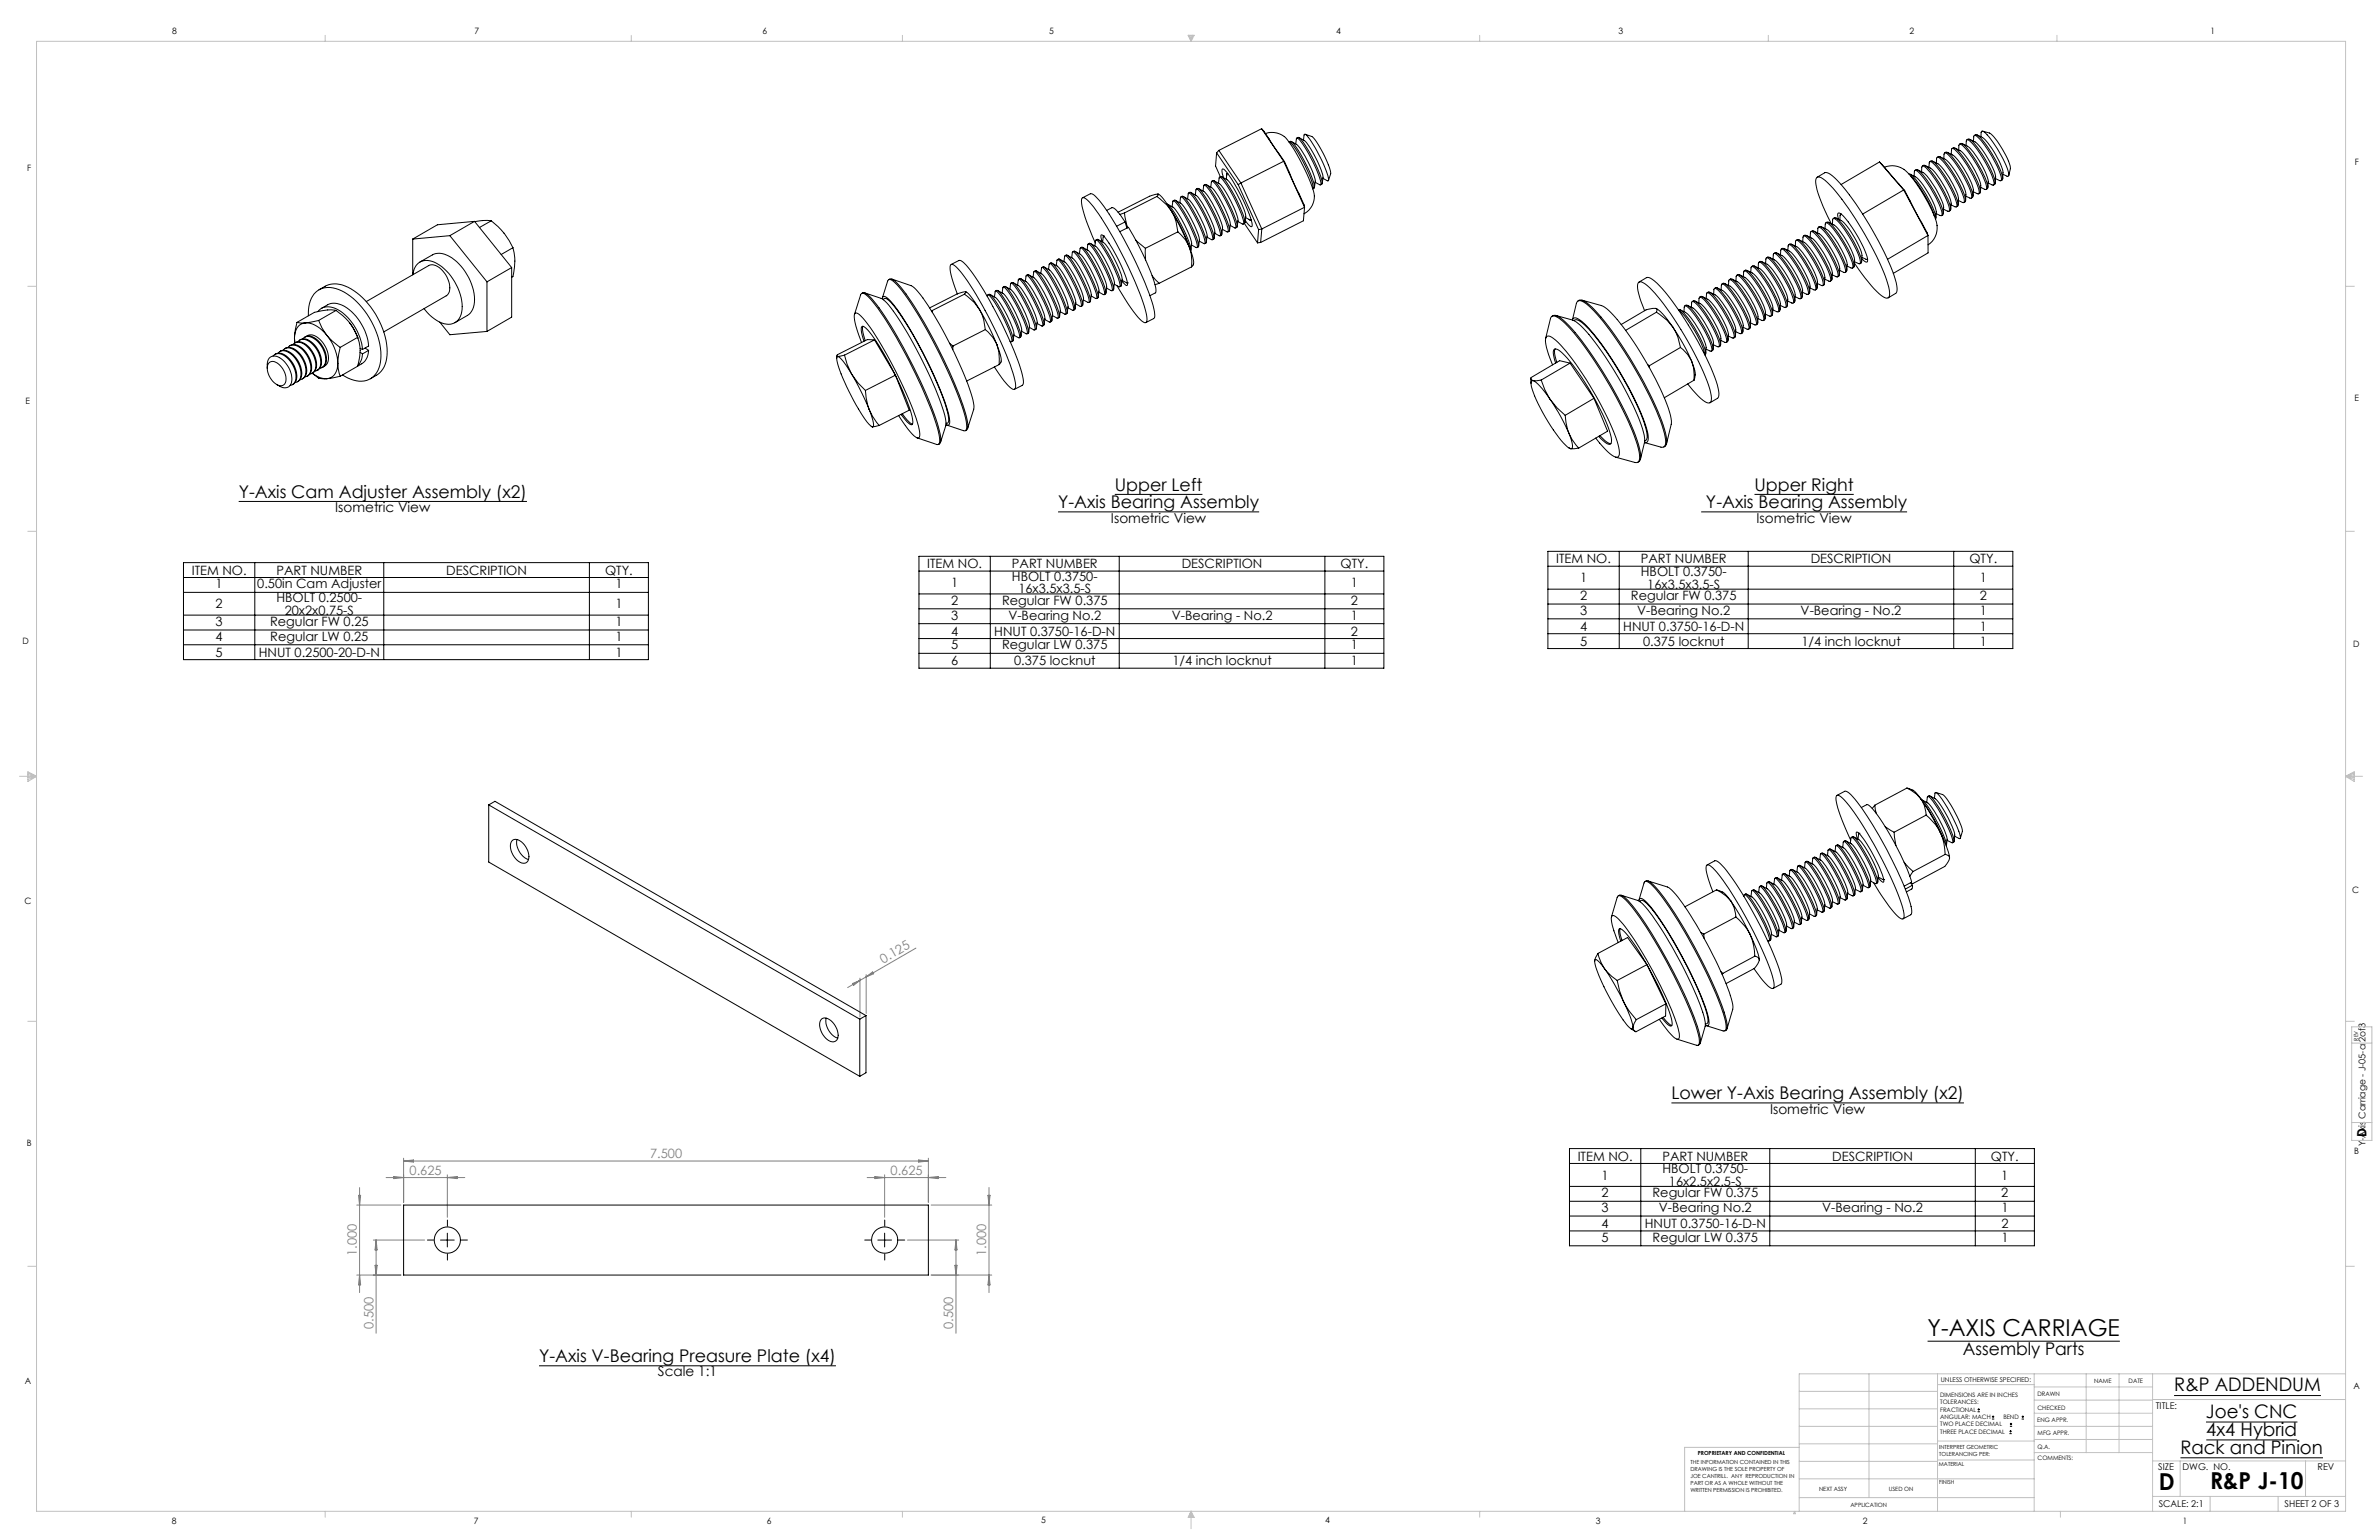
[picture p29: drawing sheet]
<svg xmlns="http://www.w3.org/2000/svg" width="864mm" height="559mm" viewBox="0 0 864 559" stroke-linecap="round" stroke-linejoin="round" font-family="sans-serif">
<defs><g id="words">
<g font-size="8.5">
<text x="699.7" y="484.8">Y-AXIS CARRIAGE</text>
<text x="783.7" y="540.7">D</text>
<text x="802.3" y="540.3">R&amp;P J-10</text>
</g>
<g font-size="6.8">
<text x="789.2" y="504.9">R&amp;P ADDENDUM</text>
<text x="800.8" y="514.5">Joe's CNC</text>
<text x="800.9" y="521">4x4 Hybrid</text>
<text x="791.5" y="527.5">Rack and Pinion</text>
</g>
<g font-size="6.3">
<text x="404.7" y="178">Upper Left</text>
<text x="636.9" y="178">Upper Right</text>
<text x="86.6" y="180.6">Y-Axis Cam Adjuster Assembly (x2)</text>
<text x="384.1" y="184.4">Y-Axis Bearing Assembly</text>
<text x="619.3" y="184.4">Y-Axis Bearing Assembly</text>
<text x="606.7" y="398.8">Lower Y-Axis Bearing Assembly (x2)</text>
<text x="712.6" y="491.6">Assembly Parts</text>
<text x="195.7" y="494.2">Y-Axis V-Bearing Preasure Plate (x4)</text>
</g>
<g font-size="4.9">
<text x="121.7" y="185.8">Isometric View</text>
<text x="403.3" y="189.6">Isometric View</text>
<text x="637.6" y="189.6">Isometric View</text>
<text x="642.5" y="404.1">Isometric View</text>
<text x="238.8" y="499.5">Scale 1:1</text>
</g>
<g font-size="4.7">
<text x="69.6" y="208.5">ITEM NO.</text>
<text x="100.4" y="208.5">PART NUMBER</text>
<text x="162" y="208.5">DESCRIPTION</text>
<text x="219.6" y="208.5">QTY.</text>
<text x="336.6" y="206.2">ITEM NO.</text>
<text x="367.3" y="206.2">PART NUMBER</text>
<text x="429" y="206.2">DESCRIPTION</text>
<text x="486.6" y="206.2">QTY.</text>
<text x="564.9" y="204.4">ITEM NO.</text>
<text x="595.6" y="204.4">PART NUMBER</text>
<text x="595.6" y="209">HBOLT 0.3750-</text>
<text x="657.3" y="204.4">DESCRIPTION</text>
<text x="714.9" y="204.4">QTY.</text>
<text x="78.3" y="213.5">1</text>
<text x="93.4" y="213.5">0.50in Cam Adjuster</text>
<text x="223.4" y="213.5">1</text>
<text x="345.3" y="213.1">1</text>
<text x="367.3" y="210.8">HBOLT 0.3750-</text>
<text x="369.7" y="215.3">16x3.5x3.5-S</text>
<text x="490.4" y="213.1">1</text>
<text x="573.6" y="211.3">1</text>
<text x="598" y="213.5">16x3.5x3.5-S</text>
<text x="718.7" y="211.3">1</text>
<text x="78.3" y="220.7">2</text>
<text x="100.4" y="218.5">HBOLT 0.2500-</text>
<text x="223.4" y="220.7">1</text>
<text x="345.3" y="219.4">2</text>
<text x="363.7" y="219.4">Regular FW 0.375</text>
<text x="490.4" y="219.4">2</text>
<text x="573.6" y="217.7">2</text>
<text x="592" y="217.7">Regular FW 0.375</text>
<text x="718.7" y="217.7">2</text>
<text x="78.3" y="227.1">3</text>
<text x="98" y="227.1">Regular FW 0.25</text>
<text x="103.3" y="223">20x2x0.75-S</text>
<text x="223.4" y="227.1">1</text>
<text x="345.3" y="224.8">3</text>
<text x="366" y="224.8">V-Bearing No.2</text>
<text x="425.3" y="224.8">V-Bearing - No.2</text>
<text x="490.4" y="224.8">1</text>
<text x="573.6" y="223.1">3</text>
<text x="594.4" y="223.1">V-Bearing No.2</text>
<text x="653.7" y="223.1">V-Bearing - No.2</text>
<text x="718.7" y="223.1">1</text>
<text x="78.3" y="232.5">4</text>
<text x="98.1" y="232.5">Regular LW 0.25</text>
<text x="223.4" y="232.5">1</text>
<text x="345.3" y="230.7">4</text>
<text x="360.9" y="230.7">HNUT 0.3750-16-D-N</text>
<text x="490.4" y="230.7">2</text>
<text x="573.6" y="228.9">4</text>
<text x="589.2" y="228.9">HNUT 0.3750-16-D-N</text>
<text x="718.7" y="228.9">1</text>
<text x="78.3" y="238.3">5</text>
<text x="94" y="238.3">HNUT 0.2500-20-D-N</text>
<text x="223.4" y="238.3">1</text>
<text x="345.3" y="235.6">5</text>
<text x="363.8" y="235.6">Regular LW 0.375</text>
<text x="490.4" y="235.6">1</text>
<text x="573.6" y="234.3">5</text>
<text x="596.4" y="234.3">0.375 locknut</text>
<text x="653.9" y="234.3">1/4 inch locknut</text>
<text x="718.7" y="234.3">1</text>
<text x="345.3" y="241.4">6</text>
<text x="368.1" y="241.4">0.375 locknut</text>
<text x="425.6" y="241.4">1/4 inch locknut</text>
<text x="490.4" y="241.4">1</text>
<text x="859" y="412.4" transform="rotate(-90 859 412.4)">D</text>
<text x="572.7" y="421.1">ITEM NO.</text>
<text x="603.5" y="421.1">PART NUMBER</text>
<text x="603.5" y="425.7">HBOLT 0.3750-</text>
<text x="665.1" y="421.1">DESCRIPTION</text>
<text x="722.7" y="421.1">QTY.</text>
<text x="581.4" y="428">1</text>
<text x="605.8" y="430.3">16x2.5x2.5-S</text>
<text x="726.5" y="428">1</text>
<text x="581.4" y="434.4">2</text>
<text x="599.9" y="434.4">Regular FW 0.375</text>
<text x="726.5" y="434.4">2</text>
<text x="581.4" y="439.8">3</text>
<text x="602.2" y="439.8">V-Bearing No.2</text>
<text x="661.5" y="439.8">V-Bearing - No.2</text>
<text x="726.5" y="439.8">1</text>
<text x="581.4" y="445.6">4</text>
<text x="597.1" y="445.6">HNUT 0.3750-16-D-N</text>
<text x="726.5" y="445.6">2</text>
<text x="581.4" y="450.6">5</text>
<text x="599.9" y="450.6">Regular LW 0.375</text>
<text x="726.5" y="450.6">1</text>
</g>
<g font-size="4.7" fill="#808080">
<text x="320.6" y="349.7" transform="rotate(-30 320.6 349.7)">0.125</text>
<text x="236" y="420.2">7.500</text>
<text x="148.7" y="426.2">0.625</text>
<text x="323.3" y="426.2">0.625</text>
<text x="129.5" y="455.8" transform="rotate(-90 129.5 455.8)">1.000</text>
<text x="358" y="455.8" transform="rotate(-90 358 455.8)">1.000</text>
<text x="135.5" y="482.1" transform="rotate(-90 135.5 482.1)">0.500</text>
<text x="346" y="482.2" transform="rotate(-90 346 482.2)">0.500</text>
</g>
<g font-size="3.4">
<text x="858.7" y="415.9" transform="rotate(-90 858.7 415.9)">Y-Axis Carriage - J-05-a 2of3</text>
<text x="782.6" y="511.2">TITLE:</text>
<text x="783.5" y="533.3">SIZE</text>
<text x="792.3" y="533.3">DWG. NO.</text>
<text x="841.3" y="533.4">REV</text>
<text x="783.6" y="546.8">SCALE: 2:1</text>
<text x="829.3" y="546.8">SHEET 2 OF 3</text>
</g>
<g font-size="3.2">
<text x="62.5" y="12.4">8</text>
<text x="172.3" y="12.3">7</text>
<text x="276.8" y="12.4">6</text>
<text x="380.9" y="12.4">5</text>
<text x="485" y="12.3">4</text>
<text x="587.5" y="12.4">3</text>
<text x="693.2" y="12.4">2</text>
<text x="802.4" y="12.4">1</text>
<text x="854.9" y="59.8">F</text>
<text x="9.9" y="62">F</text>
<text x="9.3" y="146.5">E</text>
<text x="854.7" y="145.5">E</text>
<text x="8.2" y="233.6">D</text>
<text x="854.3" y="234.9">D</text>
<text x="8.9" y="328.1">C</text>
<text x="853.9" y="324.1">C</text>
<text x="9.7" y="415.8">B</text>
<text x="854.6" y="418.6">B</text>
<text x="9" y="502">A</text>
<text x="854.3" y="503.9">A</text>
<text x="62.3" y="552.9">8</text>
<text x="172" y="552.9">7</text>
<text x="278.3" y="552.9">6</text>
<text x="377.9" y="552.8">5</text>
<text x="481" y="552.8">4</text>
<text x="579.3" y="552.8">3</text>
<text x="676.2" y="552.9">2</text>
<text x="792.4" y="552.8">1</text>
</g>
<text font-size="2.4" x="704.5" y="501.3">UNLESS OTHERWISE SPECIFIED:</text>
<g font-size="2.2">
<text x="760.2" y="501.8">NAME</text>
<text x="772.7" y="501.8">DATE</text>
<text x="704.3" y="506.9">DIMENSIONS ARE IN INCHES</text>
<text x="704.3" y="509.6">TOLERANCES:</text>
<text x="739.6" y="506.6">DRAWN</text>
<text x="704.3" y="512.2">FRACTIONAL</text>
<text x="704.3" y="514.9">ANGULAR: MACH</text>
<text x="727.2" y="514.9">BEND</text>
<text x="739.6" y="511.5">CHECKED</text>
<text x="704.3" y="517.5">TWO PLACE DECIMAL</text>
<text x="704.3" y="520.2">THREE PLACE DECIMAL</text>
<text x="739.6" y="516.1">ENG APPR.</text>
<text x="739.7" y="520.9">MFG APPR.</text>
<text x="739.6" y="525.6">Q.A.</text>
<text x="739.7" y="529.8">COMMENTS:</text>
</g>
<g font-size="2.1">
<text x="660.3" y="540.9">NEXT ASSY</text>
<text x="685.6" y="540.9">USED ON</text>
<text x="671.7" y="546.7">APPLICATION</text>
</g>
<g font-size="2">
<text x="856" y="377.7" transform="rotate(-90 856 377.7)">REV</text>
<text x="704" y="525.8">INTERPRET GEOMETRIC</text>
<text x="613.6" y="531.3">THE INFORMATION CONTAINED IN THIS</text>
<text x="613.6" y="533.9">DRAWING IS THE SOLE PROPERTY OF</text>
<text x="616.3" y="528.1">PROPRIETARY AND CONFIDENTIAL</text>
<text x="703.9" y="531.8">MATERIAL</text>
<text x="704" y="528.3">TOLERANCING PER:</text>
<text x="613.6" y="536.4">JOE CANTRILL. ANY REPRODUCTION IN</text>
<text x="613.6" y="538.9">PART OR AS A WHOLE WITHOUT THE</text>
<text x="703.9" y="538.7">FINISH</text>
<text x="613.6" y="541.4">WRITTEN PERMISSION IS PROHIBITED.</text>
</g>
</g></defs>
<g fill="none" stroke="#000" stroke-width=".36">
<path d="M441.6 55.5l-.3 4.7 1.7 4M441.6 55.5l7.9 11.5M442.5 54.6l-.9 .9M442.5 54.6l8 11.8M458 46.7l8.3 12M458 46.7l8 11.8M458 46.7l-15.5 7.9M459.4 48.5a7.6 7.6 0 0 1 9.3 4.1 58.5 58.5 0 0 1 8.4 18.5M466 58.5l7.6 16.7M466 58.5l-15.5 7.9M466 58.5l.3 .2M466.3 58.7l7.1 15.6 .2 .9"/>
<path d="M467.9 51.5l.7-.2a35.6 35.6 0 0 1 7.3 12.2l1.2 3.7v.9l-.5 .4a10.4 10.4 0 0 0-1.7-5.9l-1.2-2.5a25.7 25.7 0 0 0-5.5-8.6zM468.7 51.3a9.8 9.8 0 0 1 5 5.4l1.2 2.2a22 22 0 0 1 2.5 6.9l-.2 2.2M470.4 52.2l.3-2.1a16.7 16.7 0 0 1 5.2 7.3l.7 1.3a25.3 25.3 0 0 1 2.9 8.2l-.5 .1-1.6-.9M470.7 50.1l.5-.3a10.5 10.5 0 0 1 3.9 4.9l1.9 3.7a23.8 23.8 0 0 1 3 8.3l-.6 .4M471.5 49.9a9.5 9.5 0 0 1 5 5.3l1.2 2.2a21.6 21.6 0 0 1 2.6 6.9l-.3 2.3M473.2 50.8l.3-2.1a10 10 0 0 1 3.9 4.9l1.3 2.4a27.2 27.2 0 0 1 3.6 9.5l-.4 .2-1.7-1M473.7 48.7l2.5 .8a32 32 0 0 1 6.9 13.5l-.9 2.5M682.3 58.8l9.1 10.3M682.3 58.8l8.8 10.1M682.3 58.8l-14 8.2M700.5 58.7l.6-.4a18.8 18.8 0 0 1 6.2 7.6 24 24 0 0 1 3.5 8.6l-.6 .6M701.5 58.5a12.1 12.1 0 0 1 6.1 6 22.5 22.5 0 0 1 3.4 7.6l-.2 2.3"/>
<path d="M702.9 59.2l.2-2a1.24 1.24 0 0 1 1.5 .6 38.8 38.8 0 0 1 8.5 14.9l-.3 .9-1.9-.9M703.2 57.1l.6-.3a12 12 0 0 1 4.7 5.1 30.6 30.6 0 0 1 5 11l-.6 .6M704.2 56.9a11.9 11.9 0 0 1 6.1 6 20.7 20.7 0 0 1 3.3 7.7l-.1 2.2M705.6 57.6l.2-2a1.26 1.26 0 0 1 1.5 .6 39.3 39.3 0 0 1 8.5 14.9l-.4 .9-1.8-.8M705.9 55.5l.6-.3a18.8 18.8 0 0 1 6.2 7.5 24 24 0 0 1 3.5 8.6l-.6 .6M706.9 55.3a9.9 9.9 0 0 1 5.4 5 23.4 23.4 0 0 1 4.1 8.7l-.2 2.2M708.3 56l.2-2a1.24 1.24 0 0 1 1.5 .6 40 40 0 0 1 8.5 14.9l-.1 .8-.3 .1-1.8-.8M708.6 53.9a.9 .9 0 0 1 1.3 0 37.9 37.9 0 0 1 9 15.4l-.1 .7-.5 .3M709.6 53.7a9.7 9.7 0 0 1 5.4 5 23.4 23.4 0 0 1 4 8.7l-.1 2.2M711 54.4l.2-2a1.26 1.26 0 0 1 1.5 .7 39.3 39.3 0 0 1 8.4 14.8l-.3 .9-1.8-.8M711.3 52.3a.89 .89 0 0 1 1.3 .1 39 39 0 0 1 9 15.3l-.1 .7-.5 .4M712.3 52.1a9.9 9.9 0 0 1 5.4 5 23.4 23.4 0 0 1 4 8.7l-.1 2.2"/>
<path d="M713.7 52.8l.2-2a1.26 1.26 0 0 1 1.5 .7 40 40 0 0 1 8.5 14.8l-.4 .9-1.8-.8M714 50.7a.9 .9 0 0 1 1.3 .1 37.9 37.9 0 0 1 9 15.3l-.1 .7-.5 .4M714.9 50.5a9.9 9.9 0 0 1 5.5 5 23.4 23.4 0 0 1 4 8.7l-.1 2.2M716.4 51.2l.2-2a1.24 1.24 0 0 1 1.5 .7 38.8 38.8 0 0 1 8.4 14.8l-.1 .8-.2 .1-1.8-.8M716.7 49.1a.89 .89 0 0 1 1.3 .1 39 39 0 0 1 9 15.3l-.1 .7-.6 .4M717.7 48.9a9.9 9.9 0 0 1 5.4 5 22.3 22.3 0 0 1 4 8.7l-.1 2.2M719.1 49.6l.2-1.9a1.26 1.26 0 0 1 1.5 .6 40.1 40.1 0 0 1 8.4 14.8l-.3 .9-1.8-.8M719.7 47.6l2.5 .7a26.7 26.7 0 0 1 7.6 12.8l-.6 2.6M393 71.8l2.8-1.5a2.56 2.56 0 0 1 2.5 1.6 124.7 124.7 0 0 1 15.7 27 53.7 53.7 0 0 1 5.2 15.8l-.4 .9-2.8 1.5M401.7 76.3l2.1-1a11.3 11.3 0 0 1 4.6 5.2M408.2 77.3l1.2 5.3M408.2 77.3l-1.7 .5"/>
<path d="M419.9 71.3l3.6 3.1 1.9 2.5M419.9 71.3l-11.7 6M420.3 70.4l.2 .3-.6 .6M420.3 70.4l.8 .5 1.2 1.2 3.1 4.8M420.3 70.4l-3 .8-11.4 5.8M423.7 74a18.5 18.5 0 0 1 5 7.4 25.3 25.3 0 0 1 3.6 9.5M423.9 74.1a9.5 9.5 0 0 1 5 5.3l1.1 2.2a20.4 20.4 0 0 1 2.6 6.9l-.3 2.3M424.9 76l3.3 5.6 3.2 7.2M425.4 76.9a16.3 16.3 0 0 1 2.2 7.2M425.4 76.9l2.7 4.7 3.6 8M425.5 75l.4-2.2a10.5 10.5 0 0 1 3.8 4.9l2 3.7a23.8 23.8 0 0 1 2.9 8.3l-.4 .1-1.7-.9M425.9 72.8l.7-.2a42 42 0 0 1 8 14.4l.5 2.1-.1 .5-.5 .3"/>
<path d="M426.6 72.7a9.5 9.5 0 0 1 5.1 5.3l1.1 2.2a21.1 21.1 0 0 1 2.6 6.9l-.3 2.2M428.3 73.6l.4-2.2a10.3 10.3 0 0 1 3.8 4.9l.7 1.2a30.7 30.7 0 0 1 4.2 10.8l-.3 .1-1.8-.9M428.7 71.4l.5-.2a10.3 10.3 0 0 1 3.8 4.9l1.3 2.4a27.6 27.6 0 0 1 3.6 9.5l-.6 .4M429.5 71.3a9.8 9.8 0 0 1 5 5.3l.5 1.1a21.5 21.5 0 0 1 3.2 8l-.3 2.2M431.1 72.2l.2-2 .4-.2a35.6 35.6 0 0 1 7.3 12.3l1 2.9 .2 1.6-.4 .2-1.7-1M431.5 70l.4-.2a10.5 10.5 0 0 1 3.9 4.8l2 3.8a23.2 23.2 0 0 1 2.9 8.2l-.6 .4M432.3 69.9a9.2 9.2 0 0 1 5 5.3l1.1 2.2a21.1 21.1 0 0 1 2.6 6.8l-.3 2.3M433.9 70.7l.4-2.1a10.3 10.3 0 0 1 3.8 4.8l.7 1.2a31.4 31.4 0 0 1 4.2 10.8l-.3 .2-1.8-1M434.3 68.6l.7-.2a35.6 35.6 0 0 1 7.2 12.2l1.2 3.7 .1 .9-.6 .4M435.1 68.4a9.8 9.8 0 0 1 5 5.3l1.2 2.3a22 22 0 0 1 2.5 6.8l-.3 2.3M436.7 69.3l.4-2.1a10.5 10.5 0 0 1 3.8 4.8l2 3.7a23.2 23.2 0 0 1 2.9 8.3l-.4 .1-1.6-.9M437.1 67.2l.5-.3a10.5 10.5 0 0 1 3.8 4.9l2 3.7a23.8 23.8 0 0 1 2.9 8.2l-.6 .5"/>
<path d="M437.9 67a9.5 9.5 0 0 1 5 5.3l1.1 2.2a21.6 21.6 0 0 1 2.6 6.9l-.3 2.2M439.5 67.9l.2-1.9 .4-.2a35.6 35.6 0 0 1 7.3 12.2l1 2.9 .2 1.7-.3 .1-1.8-.9M439.9 65.8l.5-.3a10.3 10.3 0 0 1 3.8 4.9l1.3 2.4a26.9 26.9 0 0 1 3.6 9.5l-.6 .4M440.7 65.6a9.5 9.5 0 0 1 5 5.3l1.2 2.2a22 22 0 0 1 2.5 6.9l-.3 2.2M442.3 66.5l.4-2.2a10.5 10.5 0 0 1 3.8 4.9l2 3.7a23.8 23.8 0 0 1 2.9 8.2l-.4 .2-1.6-.9M442.7 64.3l.7-.2a42 42 0 0 1 8 14.3l.5 2.1-.1 .6-.5 .2M443.5 64.1a9.5 9.5 0 0 1 5 5.4l1.2 2.2a21.1 21.1 0 0 1 2.5 6.9l-.3 2.2M444.2 64.5l-.6-2v-1l.4-.2a33.9 33.9 0 0 1 7.3 11.4 22 22 0 0 1 3.2 9.5l-.9-.3-1.6-1.9M445.5 62.9l-.4 2.2M445.7 63l-.4 .1v.6M449.5 67l7.4 16.3M450.5 66.4l-1 .6"/>
<path d="M450.5 66.4l7.5 16.7M452.2 79l1.7 .9 .3-.2-.4 .2-.4-.3M473.6 75.2l-15.6 7.9M473.6 75.2l-.5 4.9-15.5 7.9M477.1 71a7.1 7.1 0 0 1-3.7 6.6M659.7 64.3l2.7-1.6h.8a19.2 19.2 0 0 1 7 6.5 121.2 121.2 0 0 1 17.8 32.1l.7 3.3a1.85 1.85 0 0 1-.6 1.9l-2.7 1.6M665.5 79.3a.9 .9 0 0 1 1.3 0 37.9 37.9 0 0 1 9 15.3l-.1 .8-.6 .3M666.4 79.1a9.6 9.6 0 0 1 5.5 4.9 23.8 23.8 0 0 1 4 8.8l-.1 2.2M667.4 79.6l-.3-1.6 .2-.7h.3a21.3 21.3 0 0 1 6.4 7.9 21.9 21.9 0 0 1 3.9 9.6l-.1 .3-.6-.1-1.3-1.1M668.2 77.7l-.3 2.1M684.1 60.7a7.4 7.4 0 0 1 7.1 .8M691.1 68.9l-14.9 8.8"/>
<path d="M691.1 68.9l8.8 16.5M691.1 68.9l.3 .2M691.2 61.5a49.6 49.6 0 0 1 12 20.4M691.4 69.1l8.2 15.5 .3 .8M693 63.1a7.9 7.9 0 0 1 3.9 4 30.3 30.3 0 0 1 5.8 12.1l-.1 .3M693.4 63.2a10.9 10.9 0 0 1 6.1 6.1 21.8 21.8 0 0 1 3.4 7.6l-.2 2.2M693.7 64.1a40.9 40.9 0 0 1 8.5 14.3M694.8 63.9l.2-2a3 3 0 0 1 2.8 2 40.7 40.7 0 0 1 7.2 13.5l-.1 .8-.3 .1-1.8-.8M695.1 61.8l.6-.3a12 12 0 0 1 4.7 5.2 29 29 0 0 1 5 10.9l-.6 .6M696.1 61.6a11.9 11.9 0 0 1 6.1 6.1 22.5 22.5 0 0 1 3.4 7.6l-.2 2.2M697.5 62.3l.3-2a1.28 1.28 0 0 1 1.4 .7 39.8 39.8 0 0 1 8.5 14.8l-.3 .9-1.9-.8M697.8 60.3l.6-.4a18.5 18.5 0 0 1 6.2 7.6 23.3 23.3 0 0 1 3.5 8.6l-.6 .6"/>
<path d="M698.8 60a9.9 9.9 0 0 1 5.4 5 23.4 23.4 0 0 1 4.1 8.7l-.2 2.2M700.2 60.7l.2-2a1.24 1.24 0 0 1 1.5 .7 40 40 0 0 1 8.5 14.9l-.4 .8-1.8-.8M149.8 86.7v13M149.9 99.7a5.1 5.1 0 0 1 7.8-4.6 19 19 0 0 1 9.9 18.1 5.1 5.1 0 0 1-8.1 3.6l-2.7-1.8-2.8-3M152.4 95.1l4.6-2.6a7.1 7.1 0 0 1 7.9 1.7 19 19 0 0 1 7.2 16.4l-.5 1.7-1.4 1.8-5.1 3M163.3 85.5l-13.5 1.2M163.3 85.5l13.5 16.8M172.3 80.3l-9 5.2M172.3 80.3l13.4 16.8M172.3 80.3l-13.5 1.3-9 5.1M178.3 80.1l3.6 3.3a24.4 24.4 0 0 1 4.3 6.5M178.3 80.1l-2.9-.1-3 .4"/>
<path d="M178.3 80.1l-4.2 2.4M185.7 97.1l-8.9 5.2M185.7 97.1v18l-8.9 5.2M186.2 89.9a19.7 19.7 0 0 1 0 10.5l-.5 .2M186.2 89.9l-4.3 2.5M345.3 96l2.8-1.5a4.7 4.7 0 0 1 3.4 2.6 142.8 142.8 0 0 1 19.4 38.1l.6 3.1-.1 1.1-.3 .4-2.8 1.5M372.6 99.9l.5-.2a10.5 10.5 0 0 1 3.8 4.8l2 3.7a25.3 25.3 0 0 1 2.9 8.3l-.6 .4M373.4 99.7a9.2 9.2 0 0 1 5 5.4l1.2 2.1a20.1 20.1 0 0 1 2.5 7l-.3 2.2M375.4 98.5l.4-.3a9.9 9.9 0 0 1 3.9 4.9l1.3 2.5a25.8 25.8 0 0 1 3.6 9.4l-.6 .5M376.2 98.3a9.5 9.5 0 0 1 5 5.3l1.1 2.2a21.1 21.1 0 0 1 2.6 6.9l-.3 2.2M377.8 99.2l.4-2.2a10.3 10.3 0 0 1 3.8 4.9l1.4 2.5a26.9 26.9 0 0 1 3.6 9.5l-.5 .1-1.6-.9M378.2 97l.5-.2a10.5 10.5 0 0 1 3.8 4.9l2 3.7a26 26 0 0 1 2.9 8.2l-.6 .5"/>
<path d="M379 96.9a9.8 9.8 0 0 1 5 5.3l1.2 2.2a20.1 20.1 0 0 1 2.5 6.9l-.3 2.2M380.6 97.8l.4-2.2a10.5 10.5 0 0 1 3.8 4.9l2 3.7a23.8 23.8 0 0 1 2.9 8.2l-.4 .2-1.6-.9M381 95.6l.5-.2a9.9 9.9 0 0 1 3.8 4.9l1.3 2.4a25.6 25.6 0 0 1 3.6 9.5l-.6 .4M381.8 95.5a9.2 9.2 0 0 1 5 5.3l1.1 2.2a21.6 21.6 0 0 1 2.6 6.9l-.3 2.2M383.4 96.3l.4-2.1a10.3 10.3 0 0 1 3.8 4.9l1.4 2.4a27.6 27.6 0 0 1 3.6 9.5l-.5 .2-1.6-1M383.8 94.2l.5-.2a10.5 10.5 0 0 1 3.8 4.8l2 3.7a26 26 0 0 1 2.9 8.3l-.6 .4M384.6 94a9.8 9.8 0 0 1 5 5.3l1.2 2.3a19.7 19.7 0 0 1 2.5 6.8l-.3 2.3M386.2 94.9l.4-2.1a10.5 10.5 0 0 1 3.9 4.8l1.9 3.8a23.2 23.2 0 0 1 3 8.2l-.5 .1-1.6-.9M386.6 92.8l.5-.3a9.9 9.9 0 0 1 3.8 4.9l1.4 2.4a26.2 26.2 0 0 1 3.5 9.6l-.5 .4M387.4 92.6a9.5 9.5 0 0 1 5 5.3l1.2 2.2a21.6 21.6 0 0 1 2.5 6.9l-.2 2.3M389 93.5l.4-2.1a10.3 10.3 0 0 1 3.8 4.8l1.4 2.4a27.6 27.6 0 0 1 3.6 9.6l-.5 .1-1.6-.9M389.4 91.4l.5-.3a10.5 10.5 0 0 1 3.8 4.9l2 3.7a25.3 25.3 0 0 1 2.9 8.3l-.6 .3"/>
<path d="M390.2 91.2a9.5 9.5 0 0 1 5 5.3l1.2 2.2a20.1 20.1 0 0 1 2.5 6.9l-.3 2.2M391.8 92.1l.4-2.2a10.5 10.5 0 0 1 3.9 4.9l1.9 3.7a23.8 23.8 0 0 1 3 8.3l-.5 .1-1.6-.9M392.2 89.9l.5-.2a10.5 10.5 0 0 1 3.8 4.9l1.4 2.4a26.2 26.2 0 0 1 3.5 9.5l-.6 .4M393 89.7a9.5 9.5 0 0 1 5 5.4l1.2 2.2a21.1 21.1 0 0 1 2.5 6.9l-.2 2.2M394.7 90.7l.3-2.2a10.3 10.3 0 0 1 3.9 4.9l1.3 2.4a26.9 26.9 0 0 1 3.6 9.5l-.5 .1-1.6-.8M395 88.5l.5-.2a10.5 10.5 0 0 1 3.8 4.8l2 3.7a26 26 0 0 1 2.9 8.3l-.6 .4M395.8 88.3a9.8 9.8 0 0 1 5 5.4l1.2 2.1a20.1 20.1 0 0 1 2.5 7l-.3 2.2M397.4 89.3l.4-2.2a10.5 10.5 0 0 1 3.9 4.9l1.9 3.6a23.8 23.8 0 0 1 3 8.3l-.5 .1-1.6-.9M397.6 88.1l-.3-.6a49.9 49.9 0 0 1-4.7-14.4l.4-1.3a4.4 4.4 0 0 1 3.2 2.4 139.9 139.9 0 0 1 19.8 39.3l.3 1.9a1.42 1.42 0 0 1-.5 1.7h-.3a28.6 28.6 0 0 1-7.9-9.9l-2.1-3.5M397.8 87.1l.5-.2a10.5 10.5 0 0 1 3.8 4.8l1.4 2.5a25.6 25.6 0 0 1 3.5 9.5l-.6 .4M398.6 86.9a9.2 9.2 0 0 1 5 5.4l1.2 2.1a21.9 21.9 0 0 1 2.6 6.9l-.3 2.3M400 87.7l-.2-1a1.23 1.23 0 0 1 .1-1.5 20.2 20.2 0 0 1 5.4 7.7l.7 1.3a22.2 22.2 0 0 1 3.2 9.3l-.4 .1-1.5-1.7"/>
<path d="M400.6 85.7h.1M400.6 85.7l-.3 2.1M406.5 84.1l3.1-1.6 5.3 9.7a44.4 44.4 0 0 1 4.7 13.5l-.2 .6-2 1M408.4 80.5l-3.1 1.6M408.4 80.5l.7 2.3M409 82.4l.2 .3M412.2 87l3.6 3.1M415.8 90.1l.1 4.3M427.6 84.1a12.9 12.9 0 0 1 4.1 5.5M427.6 84.1l-11.8 6M431.7 89.6l.7 2.6 .1 4.6M431.7 89.6a10.2 10.2 0 0 1 1.5 6.5l-.7 .7"/>
<path d="M432.5 96.8l-11.7 6M451.7 81.1l4.8 7M456.9 83.3l-.4 4.8M457.6 88l-1.1 .1M458 83.1l-1.1 .2M458 83.1l-.4 4.9M630.4 99.9l.6-.3a12.3 12.3 0 0 1 4.7 5.1 28.4 28.4 0 0 1 5.1 11l-.7 .6M631.4 99.7a10.9 10.9 0 0 1 6.1 6 21.8 21.8 0 0 1 3.4 7.7l-.1 2.2M633.1 98.3l.6-.3a14.2 14.2 0 0 1 5.5 6.3 23.9 23.9 0 0 1 4.2 9.8l-.6 .6M634.1 98.1a11.9 11.9 0 0 1 6.1 6 22.5 22.5 0 0 1 3.4 7.7l-.1 2.2M635.6 98.8l.2-2a1.28 1.28 0 0 1 1.5 .6 39.8 39.8 0 0 1 8.4 14.9l-.3 .9-1.9-.8M635.8 96.7l.6-.3a12 12 0 0 1 4.7 5.2 30.6 30.6 0 0 1 5 10.9l-.6 .6"/>
<path d="M636.8 96.5a9.9 9.9 0 0 1 5.4 5 23.4 23.4 0 0 1 4.1 8.7l-.2 2.2M638.2 97.2l.3-2a1.26 1.26 0 0 1 1.4 .7 39.3 39.3 0 0 1 8.5 14.8v.5l-.3 .4-1.8-.8M638.5 95.1l.6-.3a18.8 18.8 0 0 1 6.2 7.5 24 24 0 0 1 3.5 8.6l-.6 .6M639.5 94.9a11.9 11.9 0 0 1 6.1 6.1 21.8 21.8 0 0 1 3.4 7.6l-.2 2.2M640.9 95.6l.2-2a1.24 1.24 0 0 1 1.5 .7 38.8 38.8 0 0 1 8.5 14.8l-.1 .8-.3 .1-1.8-.8M641.2 93.6l.6-.4a12 12 0 0 1 4.7 5.2 30.6 30.6 0 0 1 5 11l-.6 .6M642.2 93.3a9.9 9.9 0 0 1 5.4 5 22.3 22.3 0 0 1 4.1 8.7l-.2 2.3M643.6 94.1l.3-2.1a1.26 1.26 0 0 1 1.4 .7 39.3 39.3 0 0 1 8.5 14.9l-.3 .8-1.9-.8M643.9 92l.6-.3a12.3 12.3 0 0 1 4.7 5.1 29 29 0 0 1 5 11l-.6 .6M644.9 91.8a9.9 9.9 0 0 1 5.4 4.9 23.4 23.4 0 0 1 4.1 8.7l-.2 2.3M646.3 92.5l.2-2a1.24 1.24 0 0 1 1.5 .6 40 40 0 0 1 8.5 14.9l-.1 .8-.3 .1-1.8-.9M646.6 90.4a.9 .9 0 0 1 1.3 0 37.9 37.9 0 0 1 9 15.3l-.1 .8-.5 .3"/>
<path d="M647.6 90.2a9.7 9.7 0 0 1 5.4 4.9 23.4 23.4 0 0 1 4 8.8l-.1 2.2M649 90.9l.3-2a1.26 1.26 0 0 1 1.4 .6 39.3 39.3 0 0 1 8.5 14.9l-.4 .9-1.8-.8M649.3 88.8a.89 .89 0 0 1 1.4 0 39 39 0 0 1 8.9 15.3l-.1 .8-.5 .3M650.3 88.6a9.9 9.9 0 0 1 5.4 5 23.4 23.4 0 0 1 4.1 8.7l-.2 2.2M651.7 89.3l.2-2a1.26 1.26 0 0 1 1.5 .6 39.3 39.3 0 0 1 8.4 14.9l-.3 .9-1.8-.8M652 87.2a.9 .9 0 0 1 1.3 0 37.9 37.9 0 0 1 9 15.4l-.1 .7-.5 .3M653 87a9.9 9.9 0 0 1 5.4 5 23.4 23.4 0 0 1 4 8.7l-.1 2.2M654.4 87.7l.2-2a1.24 1.24 0 0 1 1.5 .7 40 40 0 0 1 8.5 14.8l-.1 .8-.3 .1-1.8-.8M654.7 85.6a.86 .86 0 0 1 1.3 .1 37.9 37.9 0 0 1 9 15.3l-.1 .7-.5 .4M655.7 85.4a12.2 12.2 0 0 1 6.1 6 20.7 20.7 0 0 1 3.3 7.7l-.1 2.2M657.1 86.1l.2-2a1.26 1.26 0 0 1 1.5 .7 39.3 39.3 0 0 1 8.4 14.8l-.3 .9-1.8-.8M657.4 84a.9 .9 0 0 1 1.3 .1 37.9 37.9 0 0 1 9 15.3l-.1 .7-.5 .4"/>
<path d="M658.4 83.8a9.9 9.9 0 0 1 5.4 5 23.1 23.1 0 0 1 4 8.7l-.1 2.2M659.8 84.5l.2-2a3.2 3.2 0 0 1 2.7 2 34.9 34.9 0 0 1 7.3 14l-.4 .4-1.8-.8M660.1 82.4a.9 .9 0 0 1 1.3 .1 37.9 37.9 0 0 1 9 15.3l-.1 .7-.6 .4M661 82.2a12.1 12.1 0 0 1 6.2 6.1 22.2 22.2 0 0 1 3.3 7.7l-.1 2.1M662.5 82.9l.2-2a1.26 1.26 0 0 1 1.5 .7 39.3 39.3 0 0 1 8.4 14.8l-.3 .9-1.8-.8M662.8 80.9a.89 .89 0 0 1 1.3 0 39 39 0 0 1 9 15.3l-.1 .7-.5 .4M663.8 80.6a9.9 9.9 0 0 1 5.4 5 23.8 23.8 0 0 1 4 8.8l-.1 2.2M664.7 81.1a50.4 50.4 0 0 1-5.6-15.3 1.24 1.24 0 0 1 .4-1.4 1.24 1.24 0 0 1 1.6 .1 39.5 39.5 0 0 1 9.9 11.1 109.9 109.9 0 0 1 14.6 28.5l.3 2.1a1.52 1.52 0 0 1-1.1 2 15.6 15.6 0 0 1-6.6-5.9l-5-6.8M665.2 81.4l.2-2.1a3.3 3.3 0 0 1 2.7 2.1 39.8 39.8 0 0 1 7.2 13.5l-.3 .8-1.8-.7M675.9 93.4l1.5 .7 .5-.1M678 94.1h-.2M699.9 85.4l-14.7 8.7"/>
<path d="M699.9 85.4v6.4l-12.6 7.4M703.2 81.8a7.3 7.3 0 0 1-3.3 7M107.8 117l3 .2M107.8 117l-.9 5.7M110.8 117.2a9.9 9.9 0 0 1 7.9 4.5M110.8 117.2a4.7 4.7 0 0 0-3.9 5.5M111.9 114.6a9.8 9.8 0 0 1 4.3-9.6 10.3 10.3 0 0 1 10 1.8 29 29 0 0 1 12.1 23.3 7.6 7.6 0 0 1-7.9 8.2l-3.1-.7-2.9-1.5M115.4 113a5.5 5.5 0 0 1 7.4-.6 19.3 19.3 0 0 1 8.8 14.4M115.7 116.3l1.1 2.6 1.9 2.8M115.7 116.3l-4.9 .9M115.8 105.2a9.8 9.8 0 0 1 12.6 .3 29 29 0 0 1 12.1 23.3 9.1 9.1 0 0 1-6.1 8.6M116.7 111.9a7.3 7.3 0 0 1 4.9-1.9 14.6 14.6 0 0 1 10.3 8.9l1.3 3.4 .6 3.3-2.2 1.2"/>
<path d="M122 112.6l2.4 1.9 2.4 2.5M122 112.6a16.7 16.7 0 0 0-7.9 .7l-6.3 3.7M122 112.6l-6.3 3.7M126.8 117l1.5 2.3 1.5 3.1M126.8 117l2.1 3.2 1.1 2.5M133 109.4l22.6-13a4.2 4.2 0 0 1 5.1 1.8 8.4 8.4 0 0 1 2.2 8.2l-.7 .8-22.9 13.2M159.6 116.9l3.7 4.6 13.5-1.2M176.8 102.3v18M310.2 114.1l2.2-7.1a.76 .76 0 0 1 1-.6 20.4 20.4 0 0 1 6.3 6.9 182.8 182.8 0 0 1 20.6 42l.8 3.6a2.08 2.08 0 0 1-.7 2.4l-7.4-2.4M312.8 106.5a1.44 1.44 0 0 1 2.2 .4 74 74 0 0 1 12 17.4 148 148 0 0 1 14.3 33.3l.2 2.6-.4 .8-.5 .3M313.2 118.4l-.1 1.4 1 3.8M313.9 106.3l6 2a16.5 16.5 0 0 1 5.4 6 151.7 151.7 0 0 1 17.7 36.4l.4 3.6-2 6.2"/>
<path d="M320.3 108.4l.3-.8a4.4 4.4 0 0 1 3.4 2.4 144.4 144.4 0 0 1 20.3 40.1l.4 2.1a1.59 1.59 0 0 1-.7 2.1l-.6-.2M320.3 108.1l1.9-6.1a.77 .77 0 0 1 1.1-.5 20.4 20.4 0 0 1 6.2 6.9 177.3 177.3 0 0 1 21 43.2l.4 3.1a1.36 1.36 0 0 1-.7 1.7l-6.4-2.1M320.7 108.8l.5-.6a6.5 6.5 0 0 1 3.4 3 143.4 143.4 0 0 1 19.2 37.8 6.9 6.9 0 0 1 .4 4.4l-.8 .1M322.7 101.5a1.51 1.51 0 0 1 2.1 .4 82.4 82.4 0 0 1 13.2 19.6 138.8 138.8 0 0 1 13.1 31.1l.2 1a2.44 2.44 0 0 1-.5 2.5l-.4 .2M323.7 101.2l7 2.4a15.7 15.7 0 0 1 5.3 5.9 142.2 142.2 0 0 1 17.2 35.7l.4 2-.1 1.3-2.3 7M338.3 112.7l.1 .5M338.3 112.7l-.2 .1M347.5 106.6l-10 5.1M347.5 106.6a29.7 29.7 0 0 1-2.6-10l.4-.6a4.7 4.7 0 0 1 3.4 2.5 142.8 142.8 0 0 1 19.4 38.1l.6 3.1a1.29 1.29 0 0 1-.6 1.6 12.3 12.3 0 0 1-5.4-5.5l-1.7-2.7M350.1 106.8l3.6 3 1.9 2.5M350.1 106.8l-11.8 5.9M350.5 105.8l.2 .3-.6 .7"/>
<path d="M350.5 105.8a16.9 16.9 0 0 1 5.1 6.5M350.5 105.8l-3 .8M355.6 112.3a15 15 0 0 1 2.1 7.3M355.6 112.3l3.4 6.4 2.9 6.4M357.7 119.6a13.6 13.6 0 0 1 4.2 5.5M357.7 119.6l-11.8 6M358.4 107.6l.2-.6a10.5 10.5 0 0 1 3.8 4.9l1.3 2.4a26.2 26.2 0 0 1 3.6 9.5h-.7M358.6 107l.4-.2a9.9 9.9 0 0 1 3.9 4.9l1.3 2.4a25.8 25.8 0 0 1 3.6 9.5l-.6 .4M359.3 106.8a9.5 9.5 0 0 1 5 5.3l1.2 2.3a22 22 0 0 1 2.6 6.8l-.3 2.3M361 107.7l.4-2.1a10.5 10.5 0 0 1 3.8 4.9l1.3 2.4a26.9 26.9 0 0 1 3.6 9.5l-.3 .2-1.7-1M361.4 105.6l.4-.3a10.5 10.5 0 0 1 3.9 4.9l2 3.7a26 26 0 0 1 2.9 8.3l-.6 .4M362.2 105.4a9.5 9.5 0 0 1 5 5.3l1.1 2.2a20.1 20.1 0 0 1 2.6 6.9l-.3 2.3"/>
<path d="M363.8 106.3l.4-2.1a10.5 10.5 0 0 1 3.8 4.8l1.4 2.5a25.8 25.8 0 0 1 3.5 9.5l-.3 .1-1.8-.9M364.2 104.2l.4-.3a9.9 9.9 0 0 1 3.9 4.9l1.3 2.4a25.6 25.6 0 0 1 3.6 9.6l-.6 .3M364.9 104a9.2 9.2 0 0 1 5.1 5.3l1.2 2.2a22.5 22.5 0 0 1 2.5 6.9l-.3 2.3M366.6 104.9l.4-2.2a10.5 10.5 0 0 1 3.8 4.9l1.3 2.4a27.6 27.6 0 0 1 3.6 9.6l-.4 .1-1.6-.9M367 102.8l.5-.3a16.7 16.7 0 0 1 5.1 7.3l.7 1.3a25.5 25.5 0 0 1 2.9 8.2l-.6 .4M367.8 102.6a9.5 9.5 0 0 1 5 5.3l1.1 2.2a19.7 19.7 0 0 1 2.6 6.9l-.3 2.2M369.4 103.5l.4-2.2a10.5 10.5 0 0 1 3.8 4.9l2 3.7a23.2 23.2 0 0 1 2.9 8.2l-.3 .2-1.8-.9M369.8 101.3l.4-.2a9.9 9.9 0 0 1 3.9 4.8l1.3 2.5a26.2 26.2 0 0 1 3.6 9.5l-.6 .4M370.6 101.1a9.5 9.5 0 0 1 5 5.4l1.2 2.2a22.5 22.5 0 0 1 2.5 6.9l-.3 2.2M372.2 102.1l.4-2.2a16.7 16.7 0 0 1 5.2 7.3 27.2 27.2 0 0 1 3.6 9.5l-.5 .1-1.6-.9M375 100.6l.4-2.1a10.5 10.5 0 0 1 3.8 4.8l2 3.7a23.8 23.8 0 0 1 2.9 8.3l-.3 .2-1.7-1M407.3 101.7l2 1"/>
<path d="M409.3 102.7h.1M418.2 100l2.6 2.8M420.8 102.8l-1.5 .5M563.4 114.8l.4-.3a3.8 3.8 0 0 1 3.7 1.7 109.2 109.2 0 0 1 18.5 25.8 88.2 88.2 0 0 1 9.4 21.8l.2 1.1a2.21 2.21 0 0 1-1.1 2.8M564.8 114.5l6.1 1.6M570.8 116.1a.98 .98 0 0 1 1.3-.7 20 20 0 0 1 7.1 6.6 121.7 121.7 0 0 1 18.7 34l.4 2.2a2.03 2.03 0 0 1-.9 2.5l-.4-.1M570.8 116.1l1.4-6a1.49 1.49 0 0 1 1.2-1.1 1.49 1.49 0 0 1 1.5 .6 60.9 60.9 0 0 1 13.7 16.3 125.2 125.2 0 0 1 15.6 31.4l.4 2.3a2.35 2.35 0 0 1-.9 2.7l-6.7-1.7M570.9 116.1a20 20 0 0 1 7 6.6 118.9 118.9 0 0 1 18.7 34.1l.4 2.2v1.5M571.4 116.4l.3-.3a4.4 4.4 0 0 1 3.7 1.9 106.4 106.4 0 0 1 17.7 26.6l3.3 7.5a14.6 14.6 0 0 1 1.3 7.4l-.7 .4M572.8 109.2a1.78 1.78 0 0 1 2.5 .2 53 53 0 0 1 12.3 14.2 137.7 137.7 0 0 1 16.6 32.1l.8 3.6a2.15 2.15 0 0 1-1 2.9M574.3 108.9l7 2a18.8 18.8 0 0 1 6.9 6.4 118.7 118.7 0 0 1 17.8 32.1l.7 4.1-1.8 7.6M595 102.4l2.7-1.6a4.4 4.4 0 0 1 3.9 2 114.3 114.3 0 0 1 21.8 36.8l.6 3.2-.1 1.2-.4 .5-2.8 1.7"/>
<path d="M597 112.7a24.6 24.6 0 0 1-2.5-9.6 .99 .99 0 0 1 1.4-.8 30.1 30.1 0 0 1 9.4 9.9 117.7 117.7 0 0 1 15.4 29l.6 3.2a1.37 1.37 0 0 1-1.2 1.8 16.5 16.5 0 0 1-6.8-6.1l-.6-.8M601.1 111.9l.5 .5-.3 .9M601.1 111.9a19.7 19.7 0 0 1 6.2 6.8M601.1 111.9l-3.6 .5-9 5.4M601.3 113.3l3.9 2.9 2.1 2.5M601.3 113.3l-11.2 6.6M607.3 118.7a17.5 17.5 0 0 1 2.7 7.4M607.3 118.7a74.2 74.2 0 0 1 6.8 12.4M609.2 112.4l.3-.1a12.5 12.5 0 0 1 4.7 5.1 30.6 30.6 0 0 1 5 11l-.3 .4M609.5 112.7a35.3 35.3 0 0 1 9.3 15.8M609.8 112.4a9.6 9.6 0 0 1 5.5 4.9 23.8 23.8 0 0 1 4 8.8l-.1 2.2M611.3 113.1l.2-2a3 3 0 0 1 2.7 2 34.5 34.5 0 0 1 7.3 14l-.4 .4-1.8-.8"/>
<path d="M611.6 111l.6-.3a12.8 12.8 0 0 1 4.7 5.1 29.6 29.6 0 0 1 5 11l-.7 .6M612.5 110.8a12.1 12.1 0 0 1 6.2 6 22.5 22.5 0 0 1 3.3 7.7l-.1 2.2M614 111.5l.2-2a1.26 1.26 0 0 1 1.5 .6 38.6 38.6 0 0 1 8.4 14.9l-.3 .9-1.8-.8M614.3 109.4l.6-.3a12.1 12.1 0 0 1 4.6 5.1 30.6 30.6 0 0 1 5.1 11l-.6 .6M615.2 109.2a11.9 11.9 0 0 1 6.1 6.1 20.7 20.7 0 0 1 3.4 7.6l-.1 2.2M616.7 109.9l.2-2a3.1 3.1 0 0 1 2.7 2 38.9 38.9 0 0 1 7.2 13.5l-.3 .9-1.8-.8M617 107.8l.4-.2a7.5 7.5 0 0 1 4.1 3.9 30.5 30.5 0 0 1 5.8 12.1l-.7 .6M617.9 107.6a10.9 10.9 0 0 1 6.1 6.1 21.8 21.8 0 0 1 3.4 7.6l-.1 2.2M619.4 108.3l.2-2a3 3 0 0 1 2.7 2 40.7 40.7 0 0 1 7.2 13.5l-.1 .8-.2 .1-1.8-.8M619.7 106.3l.6-.4a12.1 12.1 0 0 1 4.6 5.2 29.6 29.6 0 0 1 5.1 10.9l-.7 .7M620.6 106a11.9 11.9 0 0 1 6.1 6.1 22.5 22.5 0 0 1 3.4 7.6l-.1 2.2M622.1 106.8l.2-2.1a1.28 1.28 0 0 1 1.5 .7 39.8 39.8 0 0 1 8.4 14.9l-.3 .8-1.8-.8"/>
<path d="M622.4 104.7l.6-.3a18.5 18.5 0 0 1 6.1 7.5 23.3 23.3 0 0 1 3.6 8.6l-.7 .6M623.3 104.5a9.9 9.9 0 0 1 5.5 4.9 23.4 23.4 0 0 1 4 8.7l-.1 2.2M624.8 105.2l.2-2a3 3 0 0 1 2.7 2 34.5 34.5 0 0 1 7.2 13.9l-.3 .4-1.8-.8M625.1 103.1l.6-.3a18.1 18.1 0 0 1 6.1 7.5 24 24 0 0 1 3.6 8.6l-.7 .6M626 102.9a11.9 11.9 0 0 1 6.1 6 21.8 21.8 0 0 1 3.4 7.7l-.1 2.1M627.5 103.6l.2-2a1.26 1.26 0 0 1 1.4 .6 39.3 39.3 0 0 1 8.5 14.9l-.1 .7-.2 .1-1.8-.7M627.8 101.5l.5-.3a12 12 0 0 1 4.7 5.1 29.9 29.9 0 0 1 5.1 11l-.7 .6M628.7 101.3a11.9 11.9 0 0 1 6.1 6 20.7 20.7 0 0 1 3.4 7.7l-.1 2.2M630.2 102l.2-2a1.28 1.28 0 0 1 1.5 .6 39.8 39.8 0 0 1 8.4 14.9l-.3 .8-1.9-.7M632.8 100.4l.3-2a3 3 0 0 1 2.7 2 40.7 40.7 0 0 1 7.2 13.5l-.3 .9-1.8-.8M97 133.6v-1.2a2.73 2.73 0 0 1 1.3-2.9 2.73 2.73 0 0 1 3.2 .3 8.8 8.8 0 0 1 4.1 9.7 2.69 2.69 0 0 1-4.1 .6l-1.1-.6M97.7 131.6a2.83 2.83 0 0 1 3.9 1 6.1 6.1 0 0 1 1.7 6.7 2.65 2.65 0 0 1-3.8-.5 6.5 6.5 0 0 1-2.1-6.8z"/>
<path d="M99.1 129.2a2.98 2.98 0 0 1 4.5 .1 8.9 8.9 0 0 1 3.5 9.3l-.7 .9-1.1 .4M99.8 128.6a4 4 0 0 1 5.3 1.7 8.4 8.4 0 0 1 2.3 8.1l-1.2 1.2M100.9 128.1a2.95 2.95 0 0 1 4.5 .2 8.9 8.9 0 0 1 3.5 9.2l-.7 .9-1.1 .4M101.6 127.6a3.2 3.2 0 0 1 4.1 .5 9.3 9.3 0 0 1 3.7 8.7l-.6 1.1-.9 .6M102.7 127.1a2.98 2.98 0 0 1 4.5 .1 9 9 0 0 1 3.5 9.3l-.7 .9-1.1 .4M103.4 126.5a4.2 4.2 0 0 1 5.3 1.7 7.7 7.7 0 0 1 1.9 8.6l-.9 .7M104.5 126.1a2.69 2.69 0 0 1 3.9-.3 8.8 8.8 0 0 1 4 9.7 2.16 2.16 0 0 1-1.7 1.3M105.2 125.5a3.6 3.6 0 0 1 4.7 1.1 8.6 8.6 0 0 1 2.8 8.7l-1.2 1.2M106.3 125a2.98 2.98 0 0 1 4.5 .2 9.3 9.3 0 0 1 3.7 8.7l-.6 1-1.4 .8M106.9 122.7l.1 1.7M107 124.5a4.1 4.1 0 0 1 5.3 1.6 7.7 7.7 0 0 1 1.9 8.7l-.9 .6M108.1 124a2.98 2.98 0 0 1 4.5 .1 8.8 8.8 0 0 1 3.4 9.3 2.16 2.16 0 0 1-1.7 1.3"/>
<path d="M108.8 123.4a3.6 3.6 0 0 1 4.7 1.1 8.6 8.6 0 0 1 2.8 8.7l-1.2 1.2M109.9 122.9a2.92 2.92 0 0 1 4.5 .2 9.4 9.4 0 0 1 3.7 8.7l-.9 1.4-1.1 .4M110.6 122.4a3.7 3.7 0 0 1 4.7 1 8.7 8.7 0 0 1 2.8 8.8l-1.2 1.2M111.3 122a3.5 3.5 0 0 1 4.7 1 8.6 8.6 0 0 1 2.9 8.8l-1.4 1.2M113.3 135.4l2.4 1.8 3 .2M113.4 135.4l2.7 1.6 2.6 .4M118.7 121.7l1.9 2 2.9 2.3M118.7 121.7a17.2 17.2 0 0 1 3.9 10.1M122.6 131.8a4.9 4.9 0 0 1-3.9 5.6M122.6 131.8l.2 1.9 .7 2.8M123.5 126l-.6 2.5-.3 3.3M123.5 136.5l-4.8 .9"/>
<path d="M129.8 122.4a15.3 15.3 0 0 1 0 10.5M129.8 122.4l-6.3 3.6M129.8 132.9l-6.3 3.6M130.7 127.8l.9 .6M130.7 126.4l.9 .4M131.6 128.4l-.3 1.8-1.4 2.4M132.5 126.3l1.3 .8M133.8 127.1a6 6 0 0 1-3.9 5.8M133.8 127.1l-2.2 1.3M303.8 129.1l-.1 .9M304.1 129.4a16.1 16.1 0 0 1 5.1 6.4M304.1 129.4l-.2 .1a14.8 14.8 0 0 0 2 7.7l.7 1.5a62.8 62.8 0 0 0 9.3 15.7l.8 .5"/>
<path d="M306.6 128.9l.9 3.3 1.7 3.6M306.6 128.9l-2.5 .5M309.2 135.8l2.3 3.2 2.6 2.7M309.2 135.8l3.5 6.4 2.8 6.4M312.7 124.3a26.9 26.9 0 0 1-2.5-10.2l.1-.4a1.25 1.25 0 0 1 1.7 .5 68.1 68.1 0 0 1 11.1 16.6l4.1 8.2a67.4 67.4 0 0 1 6.7 18.5l-.3 1.4a4.2 4.2 0 0 1-3.3-2.3l-4.1-5.8M313.6 123.8l-.9-3.7a1.26 1.26 0 0 1 .4-1.7h.3a30.5 30.5 0 0 1 7.4 9.9l5.6 10.7a46.8 46.8 0 0 1 5 14.4l-.3 .7a4.5 4.5 0 0 1-3.1-2.5l-.9-1.2M317.5 123.3l-2.6-.1-10.9 5.5-.2 .5 .3 .2M317.5 123.3l-10.9 5.6M317.5 123.3l7.4 12.7M325 136.1l-10.9 5.6M325.1 136.3l5 12.5-10.9 5.6M344.7 124.5l1.2 1.1"/>
<path d="M345.9 125.6v1.3M361.9 125.1l.7 2.5 .1 4.7M361.9 125.1l1.6 5.3-.2 1.2-.6 .7M362.7 132.3l-11.8 6M555.7 137.2l.1 1.9M555.7 137.2l.1 .5 .7 .4M556.5 138.1a19.9 19.9 0 0 1 6.3 6.9M556.5 138.1h-.3a1.74 1.74 0 0 0-.3 2.1 60.5 60.5 0 0 0 13.1 22l1.1 .6M559.5 137.9l1.2 3.4 2.1 3.7M559.5 137.9l-3 .2M561.1 122.8l1.7-7.2a1.21 1.21 0 0 1 2-.8 36.8 36.8 0 0 1 10.3 10.9 143.2 143.2 0 0 1 19.3 35.8l.8 3.6a2.48 2.48 0 0 1-.9 2.8l-7.8-2M563.6 132.4a22.9 22.9 0 0 1-2.5-9.7 1 1 0 0 1 1.5-.7 32.9 32.9 0 0 1 9.6 10.3 114.7 114.7 0 0 1 15.1 28.9l.5 2.2a2.04 2.04 0 0 1-.8 2.5h-.5a19.8 19.8 0 0 1-7.3-6.9"/>
<path d="M564.6 126.6l-.3 1.7 .9 3.2M564.7 131.8l-.8-3.2a1.39 1.39 0 0 1 .9-2 15.7 15.7 0 0 1 6.2 5.9 90.8 90.8 0 0 1 13.7 25.3l.3 1.8a1.27 1.27 0 0 1-.7 1.7l-1.6-.8-2.3-2.2M569.9 131.8l-10.4 6.1M569.9 131.8l8.7 12.7M569.9 131.8l-3.7-.9-10.5 6.2M598.1 132.3l.6 .4M598.7 132.7v.7M610 126.1a12.3 12.3 0 0 1 4.1 5M610 126.1l-11.3 6.6M614.1 131.1l.7 2.4 .1 4.5M614.1 131.1l1.3 4.2-.2 2.1M614.9 138l-10.7 6.3"/>
<path d="M615.1 137.4l-.2 .6M314.1 141.7l.3 2.7 1.1 4.2M315.5 148.6l1.5 4.6 .1 1.3-.4 .4M315.5 148.6l1.2 2.4 2.5 3.4M316.3 154.7l.2 .1M316.5 154.8l.2 .1M319.2 154.4l-2.5 .5M327.5 150.1a10.5 10.5 0 0 0 3.7 3.8M562.8 145l2.5 3 2.9 2.7M562.8 145a72.1 72.1 0 0 1 6.8 12.3M568.2 150.7l.3 2.6 1.1 4M569.6 157.3l1.1 3.4a1.84 1.84 0 0 1-.2 2.1h-.4"/>
<path d="M569.6 157.3l1.1 2.3 2.4 3M578.6 144.5l-10.4 6.2M578.6 144.5l5 12-10.5 6.1M580.8 158.1l2.3 2.2 1.7 .7M404.7 179.4h31.8M569.6 162.6l.5 .2M573.1 162.6l-3 .2M597 160.5l-1.5 6.1M636.9 179.4h36M86.6 182h104.7M384.1 185.7h73M617.5 185.7h74.8"/>
<path d="M66.6 204.2h168.8v35.2h-168.8zM66.6 214.9h168.8M66.6 209.5h168.8M92.5 204.2v35.2M139.3 204.2v35.2M214 204.2v35.2M333.6 201.9h168.8v40.6h-168.8zM333.6 215.5h168.8M333.6 207.2h168.8M359.5 201.9v40.6M406.3 201.9v40.6M480.9 201.9v40.6"/>
<path d="M561.9 200.1h168.8v35.2h-168.8zM561.9 213.8h168.8M561.9 219.2h168.8M561.9 205.5h168.8M587.8 200.1v35.2M634.6 200.1v35.2M709.2 200.1v35.2M66.6 223.2h168.8M66.6 228.6h168.8M66.6 234h168.8M333.6 220.9h168.8M333.6 226.3h168.8"/>
<path d="M333.6 231.7h168.8M333.6 237.1h168.8M561.9 224.5h168.8M561.9 229.9h168.8M177.4 292.1v20.7l134.7 77.8M177.4 292.1l134.7 77.7M177.4 292.1l2.3-1.3 134.7 77.7M666.9 288.6l3.1-1.5a12.9 12.9 0 0 1 5 5.1 148.2 148.2 0 0 1 18.5 35.7l.4 1.9v1.8l-3.1 1.8M675.7 293l2-1a8.5 8.5 0 0 1 4 4.1 99 99 0 0 1 12.2 24l-2.7 1.5M680.6 292.2l.5 3M680.6 292.2l-.9 1.2M684.3 300l3.3 2"/>
<path d="M692.2 286l3.6 2.2 1.6 1.8M692.2 286l.7 .2M692.2 286l-11.6 6.2M693 286.1l2 1 2.4 2.9M697.4 290a10.8 10.8 0 0 1 1.8 5.8M697.4 290l3.1 4.8 3.8 7.2M697.5 290.2a25 25 0 0 1 6.2 8.9l.6 1.2a15.8 15.8 0 0 1 2.2 6.7M697.8 290.3a9.2 9.2 0 0 1 5 5l2.2 4.1 1.5 3.6 .3 1.5-.2 2.3M698.8 292.1l4.4 7.3 2.5 5.5M699.2 295.8a17.7 17.7 0 0 1 5.1 6.2M699.2 295.8l-11.6 6.2M699.4 291.2l.4-2.2a17.1 17.1 0 0 1 4.9 6.6l1.8 3.4a16.7 16.7 0 0 1 2.3 6.8l-2-.9"/>
<path d="M699.8 289l.4-.2a6.3 6.3 0 0 1 3.1 3.4l3.7 6.6a16.8 16.8 0 0 1 2.3 6.7l-.5 .3M700.5 288.8a5.3 5.3 0 0 1 3 2 35.2 35.2 0 0 1 6.1 12.2l-.2 2.3M702.2 289.7l.4-2.2a23.7 23.7 0 0 1 6.1 8.9l.6 1.2a16.5 16.5 0 0 1 2.3 6.6l-2.1-.8M702.7 287.5l2.5 .8a32.2 32.2 0 0 1 7.2 13.4l-.8 2.5M185.8 305.1a2.83 2.83 0 0 1 4.1 .9 6.1 6.1 0 0 1 1.7 6.5 2.56 2.56 0 0 1-4-.4 6 6 0 0 1-1.8-7zM187.7 304.6a6.7 6.7 0 0 0 4.2 7.3M597.1 319.9a1.49 1.49 0 0 1 2.2 .4 81.8 81.8 0 0 1 13.4 18.9 139.1 139.1 0 0 1 14.1 31.5l.2 2.3-.3 .8-.6 .3M598.2 319.7l7.1 2.1a21.1 21.1 0 0 1 6.4 7.3 149.5 149.5 0 0 1 16.8 33.2l.6 3.4-2.2 7.6M619.7 313.9l3-1.6a10.5 10.5 0 0 1 4.8 4.6 144 144 0 0 1 19 36.9l.3 1.7-.2 1.5-3 1.7M642.3 320a9.2 9.2 0 0 1 5 5l2.7 5.1 1 2.5 .4 1.6-.3 2.2M644.3 318.7l.5-.2a6.7 6.7 0 0 1 3.1 3.4l3.6 6.6a16.8 16.8 0 0 1 2.3 6.7l-.5 .3M645.1 318.5a9.6 9.6 0 0 1 5 5l1.7 3.1a18 18 0 0 1 2.3 6.1l-.2 2.3"/>
<path d="M646.7 319.4l.5-2.2a25 25 0 0 1 6.1 8.9l.6 1.1a15.8 15.8 0 0 1 2.2 6.7l-2-.8M647.1 317.2l.4-.2a6.4 6.4 0 0 1 3.2 3.4l3.6 6.6a15.8 15.8 0 0 1 2.3 6.7l-.5 .3M647.8 317a9.2 9.2 0 0 1 5.1 5.1l2.2 4 1.7 4.2-.1 3.2M649.5 317.9l.4-2.2a17.1 17.1 0 0 1 4.9 6.6l1.8 3.5a16.8 16.8 0 0 1 2.3 6.7l-2-.9M649.9 315.7l.4-.2a6.3 6.3 0 0 1 3.1 3.4l3.7 6.6a16.8 16.8 0 0 1 2.3 6.7l-.6 .3M650.6 315.5a5.3 5.3 0 0 1 3 2 35.2 35.2 0 0 1 6.1 12.2l-.3 2.3M652.3 316.4l.4-2.2a25 25 0 0 1 6.1 8.9l.6 1.2a15.8 15.8 0 0 1 2.3 6.7l-2.1-.9M652.6 314.3l.5-.3a6.7 6.7 0 0 1 3.1 3.5l3.7 6.5a15.8 15.8 0 0 1 2.2 6.7l-.5 .3M653.4 314a5.3 5.3 0 0 1 2.9 2 35.2 35.2 0 0 1 6.1 12.3l-.2 2.2M655.1 314.9l.4-2.2a23.8 23.8 0 0 1 6.1 8.9 18.6 18.6 0 0 1 2.9 7.9l-2.1-.9M655.4 312.8l.4-.3a6.3 6.3 0 0 1 3.2 3.5l3.1 5.4a19 19 0 0 1 2.8 7.8l-.5 .4M656.2 312.6a5.7 5.7 0 0 1 2.9 1.9 37.1 37.1 0 0 1 6.1 12.3l-.2 2.2"/>
<path d="M657.8 313.4l.4-2.1a17.1 17.1 0 0 1 5 6.6l1.8 3.4a16.7 16.7 0 0 1 2.2 6.7l-2-.8M658.2 311.3l.4-.3a6.7 6.7 0 0 1 3.1 3.5l3.7 6.5a16.7 16.7 0 0 1 2.3 6.8l-.5 .3M659 311.1a5.3 5.3 0 0 1 2.9 2 35.2 35.2 0 0 1 6.1 12.2l-.2 2.3M660.6 311.9l.4-2.1a19.8 19.8 0 0 1 5.5 7.7l1.2 2.3a15.7 15.7 0 0 1 2.3 6.7l-2.1-.8M660.9 309.8l.6-.3a19.8 19.8 0 0 1 5.5 7.8l1.2 2.2a15.7 15.7 0 0 1 2.3 6.8l-.6 .3M661.7 309.6a9.5 9.5 0 0 1 5.1 5l2.1 4.1 1.5 3.5 .4 1.6-.3 2.2M663.4 310.4l.4-2.1a17.1 17.1 0 0 1 4.9 6.6l1.2 2.3a18.7 18.7 0 0 1 2.9 7.8l-2.1-.8M663.7 308.3l.5-.3a17.1 17.1 0 0 1 4.9 6.6l1.3 2.3a16.6 16.6 0 0 1 2.8 7.9l-.5 .3M664.5 308.1a5.3 5.3 0 0 1 2.9 2 35.2 35.2 0 0 1 6.1 12.2l-.2 2.3M666.2 309l.4-2.2a24 24 0 0 1 6.1 8.9l.6 1.1a16.8 16.8 0 0 1 2.3 6.7l-2.1-.8M666.5 306.8l.5-.2a24 24 0 0 1 6.2 8.9l.5 1.1a16.8 16.8 0 0 1 2.3 6.7l-.5 .3M667.3 306.6a5.3 5.3 0 0 1 2.9 2 34.5 34.5 0 0 1 6.1 12.3l-.2 2.2"/>
<path d="M668.9 307.5l.2-1.9 .3-.3a23.6 23.6 0 0 1 6.1 8.9l.6 1.1a15.8 15.8 0 0 1 2.2 6.8l-2-.9M669.3 305.3l.4-.2a6.3 6.3 0 0 1 3.1 3.4l3.7 6.6a15.8 15.8 0 0 1 2.3 6.7l-.5 .3M670 305.1a9.5 9.5 0 0 1 5 5.1l1.7 3 2 4.6 .4 1.5-.2 2.3M671.7 306l.4-2.2a16.3 16.3 0 0 1 4.9 6.6l1.8 3.5a16.8 16.8 0 0 1 2.3 6.7l-2-.9M671.8 304.8l-1.3-2.8a36.9 36.9 0 0 1-4-12.8l.1-.4a1.22 1.22 0 0 1 1.9 .5 97 97 0 0 1 14.7 22.6l4.3 9a35.1 35.1 0 0 1 3.7 11.7l-.3 .7a2.79 2.79 0 0 1-2.7-1.5l-4.1-5.3-4-6.2M672 303.8l.5-.2a6.3 6.3 0 0 1 3.1 3.5l3.7 6.5a16.8 16.8 0 0 1 2.3 6.7l-.6 .3M672.8 303.6a9.5 9.5 0 0 1 5 5.1l1.7 3a18 18 0 0 1 2.3 6.2l-.2 2.2M674.3 304.4l-.5-1.8 .3-.7a20.3 20.3 0 0 1 5.7 7.9l1.8 3.5a14.9 14.9 0 0 1 2.2 6.7l-.8-.2-1.2-1.3M674.8 302.4h.1M674.8 302.4l-.3 2.1M681.8 318.2l2 1M683.8 319.2h.1"/>
<path d="M687.6 302l.6 4.8M691.2 312.8l3.3 3.4M694.5 316.2l-1.2 1.8M704.3 302a18.8 18.8 0 0 1 1.8 8M704.3 302a32.6 32.6 0 0 1 3.4 9.3M706.1 310l1.3 .6 .3 .7M706.1 310l-11.6 6.2M707.7 311.3l-.5 1.4-1.2 1.7-11.7 6.2-.6-.1M585 332.7l2.3-7.5a2.7 2.7 0 0 1 2.9 1.4 139 139 0 0 1 19.3 31.2l1.9 4a52 52 0 0 1 5.5 16.3 .99 .99 0 0 1-.8 1.2l-7.4-2.3M587.4 325a2.13 2.13 0 0 1 2.8 1 113.5 113.5 0 0 1 16.1 24.4 107.9 107.9 0 0 1 11 26.4l-.1 1.8-.8 .7M588.1 337l-.1 1.4 .8 2.9M588.5 324.8l6 1.9a23.9 23.9 0 0 1 7.2 8.3 146.5 146.5 0 0 1 17 34.5l.3 2.9-1.8 6.1"/>
<path d="M594.9 326.9l.2-.7 .6-.2a13 13 0 0 1 5 5 153.2 153.2 0 0 1 19.2 37.3l.5 2.5a1.08 1.08 0 0 1-.6 1.4l-.7-.2M595 326.5l1.8-6.2a.8 .8 0 0 1 1.3-.3 45.1 45.1 0 0 1 10.2 12.8 170.5 170.5 0 0 1 17.7 36.5l.6 2.9a1.42 1.42 0 0 1-.8 1.9l-6.4-1.9M595.4 327.2l.3-.5a8.6 8.6 0 0 1 4.4 3.7 146.5 146.5 0 0 1 19.5 37.4 3.7 3.7 0 0 1 0 3.7h-.6M617.4 338.4l1.1 .5M618.5 338.9l.1 1.6M621.8 323.6a22 22 0 0 1-2.4-9.4l.5-.4a10.3 10.3 0 0 1 4.8 4.6 148.4 148.4 0 0 1 18.7 35.8l.6 2.8a1.44 1.44 0 0 1-.4 1.7M623.1 322.9l3.6 2.3 1.6 1.7M623.1 322.9a6.9 6.9 0 0 1 5.2 4M623.1 322.9l-11.5 6.1M628.3 326.9a11 11 0 0 1 1.8 5.8M628.3 326.9l3.9 6.2 3 5.8M630.1 332.7a19.2 19.2 0 0 1 5.1 6.2"/>
<path d="M630.1 332.7l-11.6 6.2M633 325.2l.3-.6a24.3 24.3 0 0 1 6.1 8.9l.6 1.1a15.8 15.8 0 0 1 2.3 6.7l-.7-.1M633.2 324.6l.5-.2a6.3 6.3 0 0 1 3.1 3.4l3.7 6.6a15.8 15.8 0 0 1 2.2 6.7l-.5 .3M634 324.4a9.2 9.2 0 0 1 5 5.1l2.7 5 1 2.6 .3 1.5-.2 2.3M635.2 338.9a18.9 18.9 0 0 1 1.8 8.1M635.2 338.9a33.2 33.2 0 0 1 3.4 9.4M635.6 325.3l.5-2.2a17 17 0 0 1 4.9 6.6l1.8 3.5a16.8 16.8 0 0 1 2.3 6.7l-2.1-.9M636 323.1l.4-.2a6.3 6.3 0 0 1 3.2 3.5l3.6 6.5a16.8 16.8 0 0 1 2.3 6.7l-.5 .3M636.8 322.9a9.6 9.6 0 0 1 5 5.1l1.7 3a18.7 18.7 0 0 1 2.3 6.2l-.2 2.2M638.4 323.8l.4-2.2a24.8 24.8 0 0 1 6.2 9l.5 1.1a15.8 15.8 0 0 1 2.3 6.7l-2-.9M638.8 321.7l.4-.3a6.7 6.7 0 0 1 3.1 3.5l3.7 6.5a15.8 15.8 0 0 1 2.3 6.7l-.6 .4M639.5 321.5a9.5 9.5 0 0 1 5.1 5l1.6 3a18 18 0 0 1 2.4 6.2l-.3 2.2"/>
<path d="M641.2 322.3l.4-2.2a23.8 23.8 0 0 1 6.1 8.9 19 19 0 0 1 2.9 7.9l-2.1-.8M641.5 320.2l.5-.3a6.3 6.3 0 0 1 3.1 3.5l3.1 5.4a16.6 16.6 0 0 1 2.8 7.9l-.5 .3M644 320.9l.4-2.2a17 17 0 0 1 4.9 6.6l1.8 3.4a16.8 16.8 0 0 1 2.3 6.7l-2.1-.8M693.6 320.3l.6 .9M694.2 321.2l-.1 1.3-2.1 1.1M694.2 321.2l-2.5 1.4M578.9 348.8a57.1 57.1 0 0 0 8.1 17.8 22 22 0 0 0 5.3 6.8l.4-.2 .1-.4M578.9 348.8l.2-.6 .6 .1 2.7 3.2M580.1 346l1.2 3.4 1.1 2.1M580.1 346l-.9 1.5-.3 1.3M580.1 346l10.7-5.8 7 9.7M582.4 351.5l3.1 4.8 3.9 7.2"/>
<path d="M582.4 351.5l2.7 2.8 2 1.5M587.1 355.8l.8 3.7 1.5 4M587.4 342v-.1a23.8 23.8 0 0 1-2.4-9.2l.2-.3a1.05 1.05 0 0 1 1.4 .3 73.2 73.2 0 0 1 12.3 17.6 101.2 101.2 0 0 1 10.7 24.8v.7a1.03 1.03 0 0 1-.6 1.3 11.5 11.5 0 0 1-4.9-4.8l-1.8-2.4M588.4 341.5a5.8 5.8 0 0 1-.5-4.5h.3a22 22 0 0 1 6.4 7.7 102.1 102.1 0 0 1 12.3 25.6l.1 1.7-.2 .3h-.6l-.8-.6-2.1-2.3M597.9 350l-10.8 5.8M597.9 350.2l6.8 14M624.7 352.6l.7 .6M625.4 353.2l-.3 .3M636.7 351.5a20.4 20.4 0 0 0 6.6 7.2h.3M637 347l1.4 .5 .2 .8M637 347l-11.6 6.2M638.6 348.3l-.5 1.4-1.2 1.7-10.3 5.5"/>
<path d="M298.1 369.9a2.83 2.83 0 0 1 4.1 .9 6.1 6.1 0 0 1 1.6 6.5 2.56 2.56 0 0 1-3.9-.4 6.1 6.1 0 0 1-1.8-7zM299.9 369.4a6.8 6.8 0 0 0 4.2 7.3M312.1 369.8v20.8M314.4 368.5v20.8l-2.3 1.3M314.4 368.5l-2.3 1.3M589.4 363.5l2.1 3.5 2.5 3M589.4 363.5a29.9 29.9 0 0 1 3.4 9.3M592 373.2l1.7 1.1M594 370l-1.2 2.8M603.7 369.1l2.1 2.4 1.1 .6M604.7 364.2l-.1 4.5-10.8 5.7-.7-.6-.3-1M604.7 364.2l-10.7 5.8"/>
<path d="M569.7 416.8h168.8v35.2h-168.8zM595.6 416.8v35.2M606.7 400.2h106.2M642.4 416.8v35.2M717.1 416.8v35.2M146.5 437.3h190.5v25.4h-190.5zM569.7 430.5h168.8M569.7 435.9h168.8M569.7 422.2h168.8M159.9 450h5M162.4 447.5v5M318.7 450h4.9"/>
<path d="M321.1 447.5v5M569.7 441.3h168.8M569.7 446.7h168.8M195.7 495.6h107.8M699.7 486.7h69.8M717.9 512.3h.8M717.9 511.4h.8M718.3 511v.8M723.1 514.9h.8M723.1 514.1h.8M723.5 513.6v.9M729.4 519.4h.9"/>
<path d="M729.6 517.6h.8M729.6 516.7h.8M729.9 518.9v.9M730 516.3v.8M733.9 514.9h.8M733.9 514.1h.8M734.3 513.6v.9M789.2 506.4h53.3M800.8 516h33.2M729.4 520.2h.9M791.5 529h51.8M800.9 522.5h33"/>
<circle cx="162.4" cy="450" r="4.8"/>
<circle cx="321.1" cy="450" r="4.8"/>
</g>
<path d="M157.4 450h-2.2M162.4 445v-2.3M162.4 455v2.2M167.4 450h2.3M316.2 450h-2.3M321.2 445v-2.3M321.2 455v2.2M326.2 450h2.2" fill="none" stroke="#000" stroke-width=".36" stroke-dasharray="15.2 1.3 1.3 1.3"/>
<g fill="none" stroke="#c0c0c0" stroke-width=".36">
<path d="M13.3 15h838.2v533.4h-838.2zM118 12.8v2.2M229.2 12.8v2.2M327.6 12.8v2.2M431.3 12.8h2.2l-1.1 2.2zM431.5 12.8l.9 2.2M432 12.8l.4 2.2M432.7 12.8l-.3 2.2M433 12.8l-.6 2.2M537.1 12.8v2.2M641.9 12.8v2.2M746.7 12.8v2.2"/>
<path d="M10.1 103.9h3.2M851.5 103.9h3.1M10.1 192.8h3.2M851.5 192.8h3.1M7.1 281.7h6.2M10.1 280l3.2 1.7-3.2 1.9zM10.1 280.5l3.2 1.2M10.1 281.1l3.2 .6M13.3 281.7l-3.2 1.2M13.3 281.7l-3.2 .5M851.5 281.7h6.1M851.5 281.7l3.1 .5"/>
<path d="M851.5 281.7l3.1 1.2M851.5 281.7l3.1-1.7v3.6zM854.6 281.1l-3.1 .6M854.6 280.5l-3.1 1.2M10.1 370.6h3.2M851.5 370.6h3.1M853.7 372.6h7.3v41.2h-7.3zM853.7 378.5h7.3M853.7 407.3h7.3M10.1 459.5h3.2M851.5 459.5h3.1M678.5 498.5v44.9"/>
<path d="M703.3 498.5v49.9M738.4 498.5v49.9M757.3 498.5v28.6M769.2 498.5v28.6M781.4 498.5v49.9M851.5 498.5h-198.4v49.9M653.1 517.6h50.2M653.1 511.2h50.2M653.1 504.9h50.2M703.3 502.4h35.1M738.4 512.8h43M738.4 508h43"/>
<path d="M738.4 503.3h43M738.4 517.6h43M781.4 507.8h70.1M653.1 536.6h85.3M653.1 530.3h50.2M653.1 523.9h50.2M653.1 525.2h-41.6v23.2M703.3 529.8h35.1M703.3 522.9h35.1M738.4 527.1h43M738.4 522.3h43M781.4 530.1h70.1"/>
<path d="M791.4 530.1v12.9M836.9 530.1v12.9M118 548.4v2.1M229.2 548.4v2.1M327.6 548.4v2.1M432.4 548.4v6.3M432.4 548.4l1.1 2.2h-2.2zM432.4 548.4l.6 2.2M432.4 548.4l-.9 2.2M432.4 548.4l-.4 2.2M432.4 548.4l.3 2.2M537.1 548.4v2.1"/>
<path d="M651.4 548.4l.4 .9h-.7zM653.1 543.4h85.3M748 548.4v2.1M781.4 543h70.1M802.3 543v5.4M827 543v5.4"/>
</g>
<g fill="none" stroke="#808080" stroke-width=".36">
<path d="M309.5 356.9l2.7-1.2-2.3 1.8zM312.2 354.9v14.1M312.2 355.7l-4.5 2.7M314.4 353.7v14M314.4 354.5l-2.2 1.2M314.4 354.5l2.4-1.8 .3 .6zM332.5 344l-18.1 10.5M129.5 437.3h16M130.1 433.7h.8l-.4 3.6zM130.5 430.9v38.1M140.2 427.3h28.5M143 426.9l3.5 .4-3.5 .4z"/>
<path d="M146.5 420.3v16M146.5 421.3h190.5M146.5 421.3l3.6-.4v.8zM162.4 426.3v15.4M162.4 427.3l3.5-.4v.8zM314.8 427.3h28.6M317.6 426.9l3.5 .4-3.5 .4zM321.1 426.3v15.4M333.5 420.9l3.5 .4-3.5 .4zM337 427.3l3.6-.4v.8zM337 420.3v16M338 437.3h22"/>
<path d="M358.6 433.7h.8l-.4 3.6zM359 430.9v38.1M135.5 450h18.6M136.1 459.1h.8l-.4 3.6zM136.5 450v33.8M136.5 450l.4 3.5h-.8zM329.4 450h18.6M346.6 459.1h.8l-.4 3.6zM347 450l.4 3.5h-.8zM347 450v33.8M129.5 462.7h16M130.5 462.7l.4 3.5h-.8z"/>
<path d="M338 462.7h22M359 462.7l.4 3.5h-.8z"/>
</g>
<use href="#words"/>
</svg>
